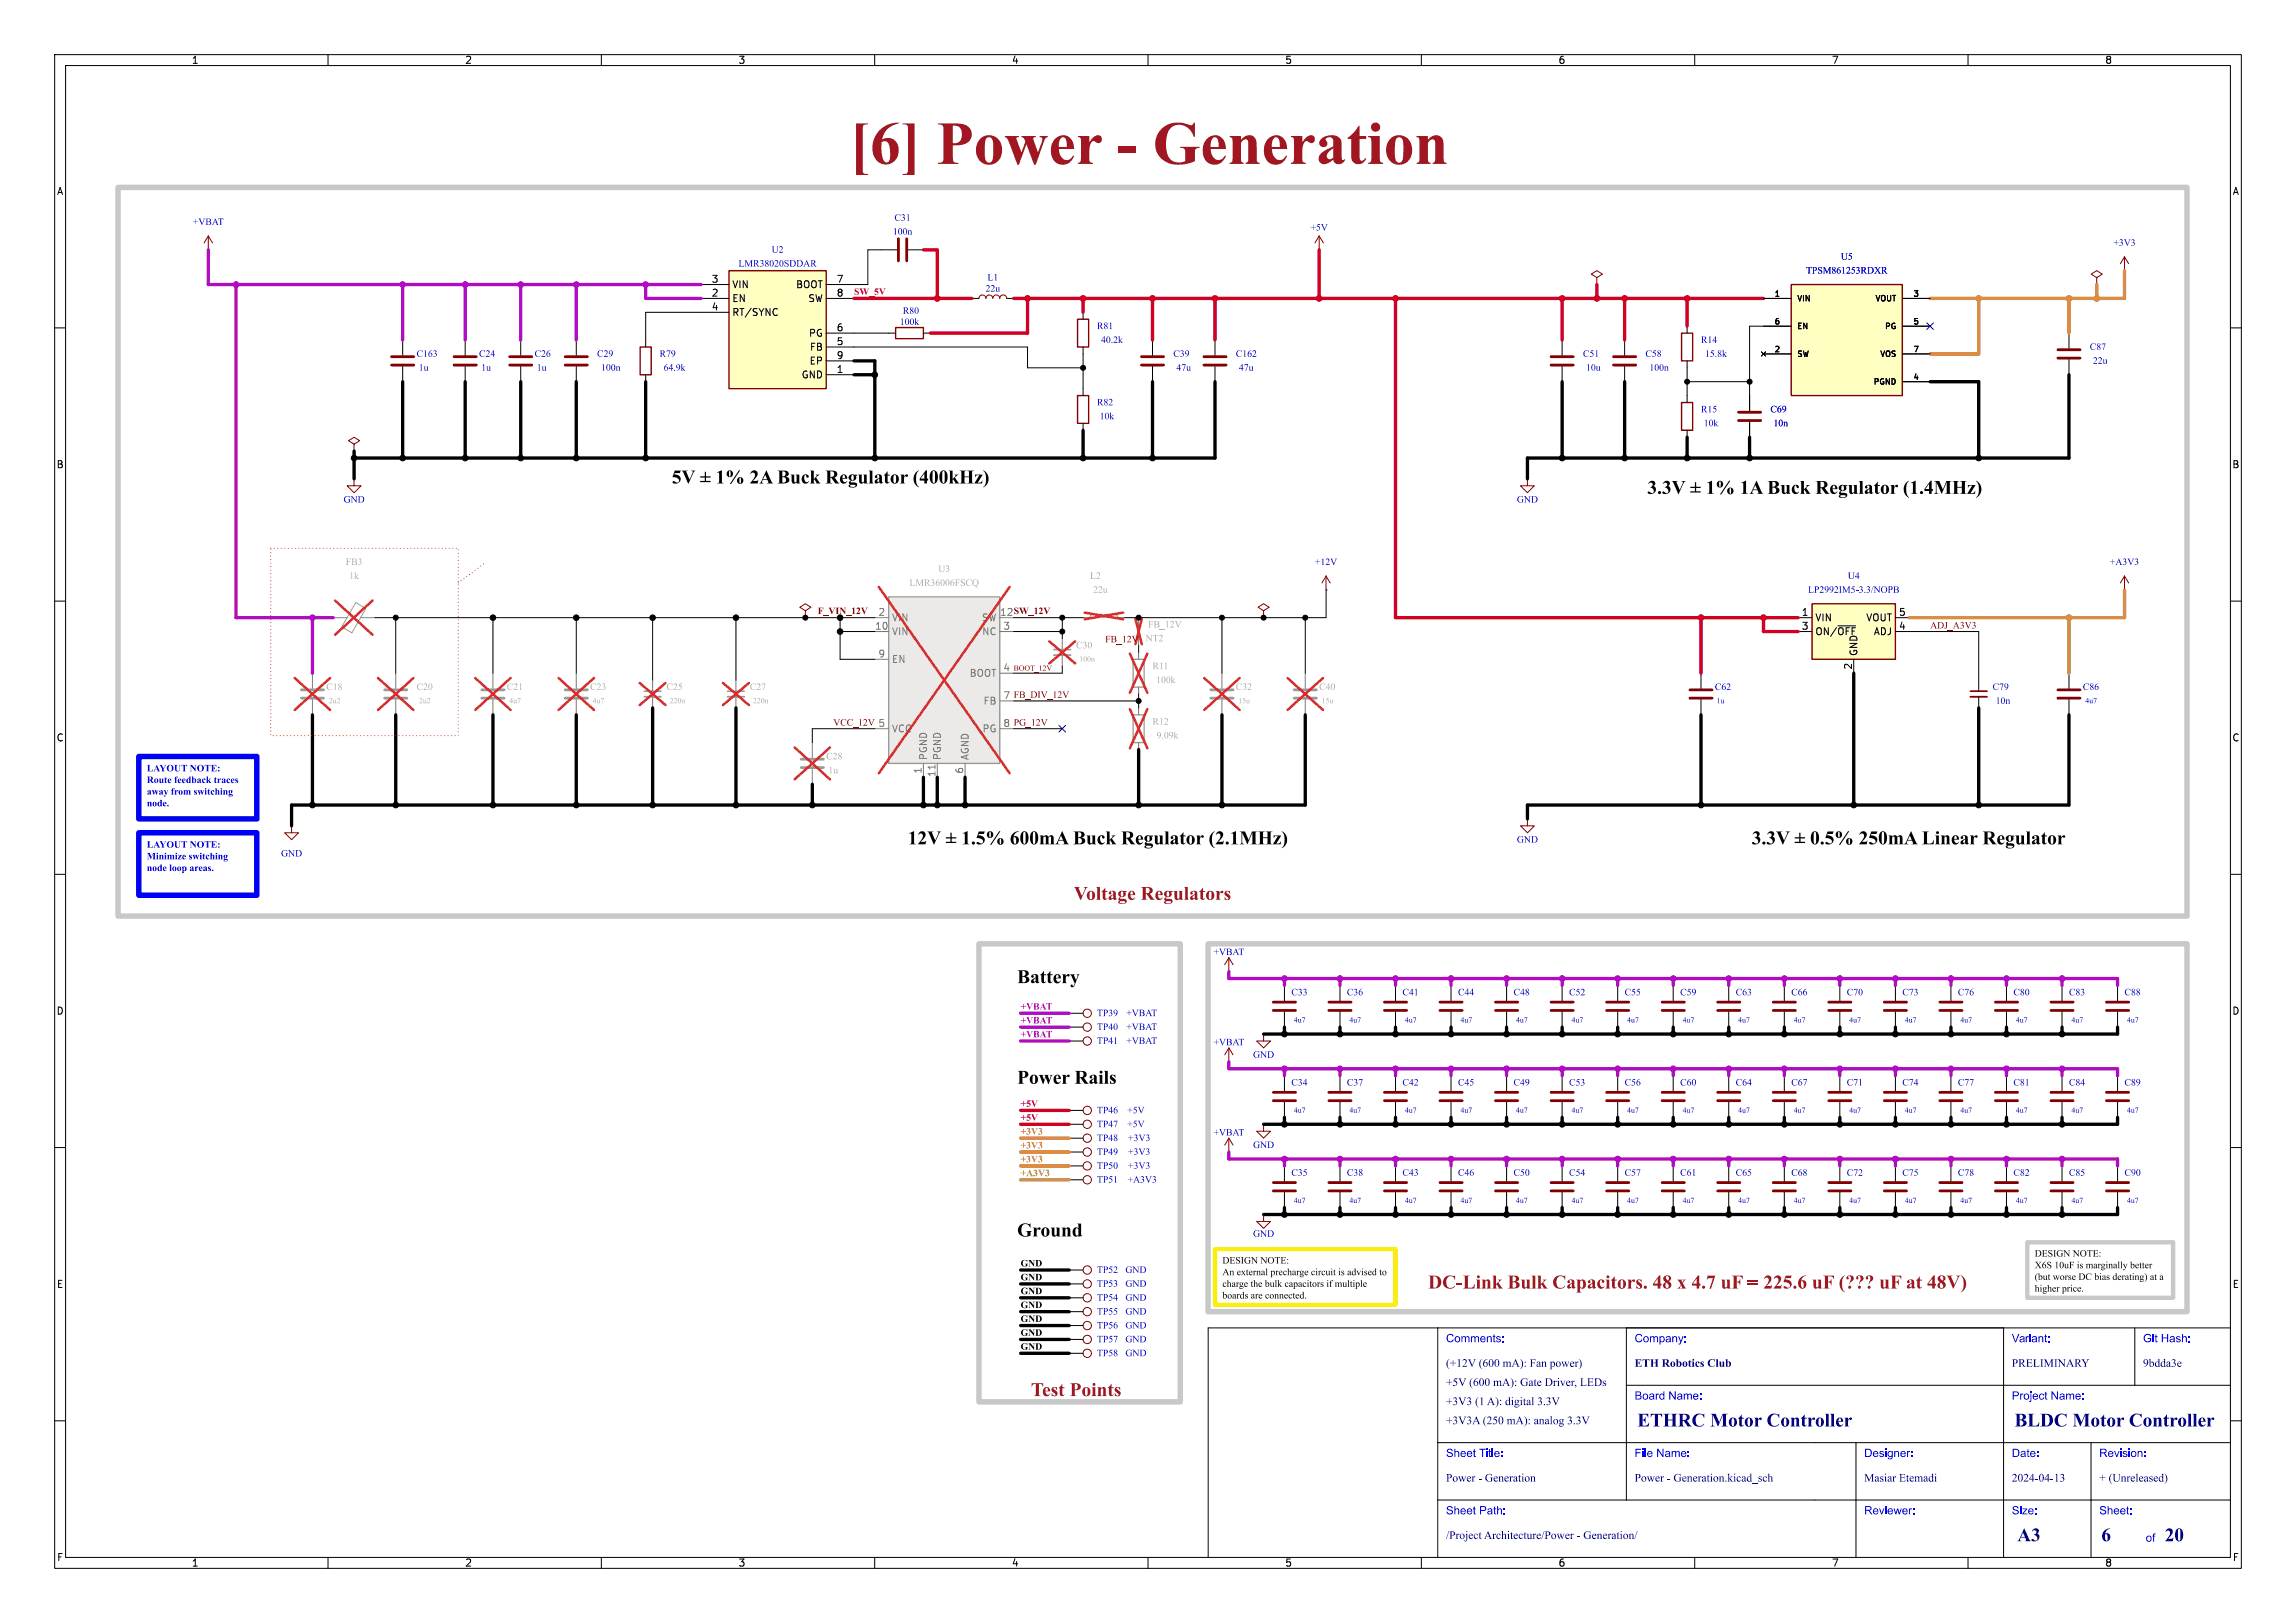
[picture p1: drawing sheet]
<svg xmlns="http://www.w3.org/2000/svg" width="420mm" height="297mm" viewBox="0 0 420 297" stroke-linecap="round" stroke-linejoin="round" font-family="sans-serif">
<defs><g id="words">
<text font-size="11.1" fill="#a21622" x="155.4" y="32.9">[6] Power- Generation</text>
<g font-size="3.5">
<text x="130.9" y="88.9">1% 2ABuckRegulator(400kHz)</text>
<text x="312" y="90.8">1% 1ABuckRegulator(1.4MHz)</text>
<text x="175.8" y="154.9">1.5% 600mABuckRegulator(2.1MHz)</text>
<text x="331.1" y="154.9">0.5% 250mALinearRegulator</text>
<text x="186.1" y="180.3">Battery</text>
<text x="186.1" y="198.8">PowerRails</text>
<text x="186.1" y="226.7">Ground</text>
</g>
<g font-size="3.5" fill="#a21622">
<text x="196.4" y="165.1">VoltageRegulators</text>
<text x="261.2" y="236.2">DC-Link BulkCapacitors.48x 4.7uF= 225.6uF(???uFat 48V)</text>
<text x="188.6" y="255.9">TestPoints</text>
</g>
<g font-size="3.5" fill="#00007f">
<text x="299.5" y="261.9">ETHRC Motor Controller</text>
<text x="368.5" y="261.9">BLDC Motor Controller</text>
<text x="369" y="282.9">A3</text>
<text x="384.4" y="282.9">6</text>
<text x="396" y="282.9">20</text>
</g>
<g font-size="2.1" fill="#00f">
<text x="264.5" y="246.2">Comments:</text>
<text x="299" y="246.2">Company:</text>
<text x="368" y="246.2">Variant:</text>
<text x="392" y="246.2">Git Hash:</text>
<text x="299" y="256.7">Board Name:</text>
<text x="368" y="256.7">Project Name:</text>
<text x="264.5" y="267.2">Sheet Title:</text>
<text x="299" y="267.2">File Name:</text>
<text x="341" y="267.2">Designer:</text>
<text x="368" y="267.2">Date:</text>
<text x="384" y="267.2">Revision:</text>
<text x="264.5" y="277.7">Sheet Path:</text>
<text x="341" y="277.7">Reviewer:</text>
<text x="368" y="277.7">Size:</text>
<text x="384" y="277.7">Sheet:</text>
<text x="392.5" y="282.7">of</text>
</g>
<g font-size="2.1" fill="#00007f">
<text x="264.5" y="250.7">(+12V(600mA): Fanpower)</text>
<text x="299" y="250.7">ETH RoboticsClub</text>
<text x="368" y="250.7">PRELIMINARY</text>
<text x="392" y="250.7">9bdda3e</text>
<text x="264.5" y="254.2">+5V (600mA): GateDriver,LEDs</text>
<text x="264.5" y="257.7">+3V3 (1 A): digital 3.3V</text>
<text x="264.5" y="261.2">+3V3A (250mA): analog3.3V</text>
<text x="264.5" y="271.7">Power- Generation</text>
<text x="299" y="271.7">Power- Generation.kicad_sch</text>
<text x="341" y="271.7">MasiarEtemadi</text>
<text x="368" y="271.7">2024-04-13</text>
<text x="384" y="271.7">+ (Unreleased)</text>
<text x="264.5" y="282.2">/ProjectArchitecture/Power- Generation/</text>
</g>
<g font-size="1.8">
<text x="35" y="11.9">1</text>
<text x="85" y="11.9">2</text>
<text x="135" y="11.9">3</text>
<text x="185" y="11.9">4</text>
<text x="235" y="11.9">5</text>
<text x="285" y="11.9">6</text>
<text x="335" y="11.9">7</text>
<text x="385" y="11.9">8</text>
<text x="10.3" y="35.9">A</text>
<text x="408.3" y="35.9">A</text>
<text x="130.1" y="51.8">3</text>
<text x="133.9" y="52.9">VIN</text>
<text x="145.5" y="52.9">BOOT</text>
<text x="153" y="51.8">7</text>
<text x="130.1" y="54.4">2</text>
<text x="130.1" y="56.9">4</text>
<text x="133.9" y="55.5">EN</text>
<text x="133.9" y="58">RT/SYNC</text>
<text x="147.8" y="55.5">SW</text>
<text x="153" y="54.4">8</text>
<text x="147.9" y="61.8">PG</text>
<text x="148.1" y="64.4">FB</text>
<text x="153" y="60.7">6</text>
<text x="153" y="63.2">5</text>
<text x="153" y="65.8">9</text>
<text x="146.5" y="69.4">GND</text>
<text x="148" y="66.9">EP</text>
<text x="153" y="68.3">1</text>
<text x="10.3" y="85.9">B</text>
<text x="408.2" y="85.9">B</text>
<text x="329.5" y="112.8">1</text>
<text x="332" y="113.9">VIN</text>
<text x="341.3" y="113.9">VOUT</text>
<text x="347.3" y="112.8">5</text>
<text x="329.5" y="115.3">3</text>
<text x="332" y="116.4">ON/~{OFF}</text>
<text x="342.7" y="116.4">ADJ</text>
<text x="347.3" y="115.3">4</text>
<text x="338.8" y="122.6" transform="rotate(-90 338.8 122.6)">2</text>
<text x="340" y="120.1" transform="rotate(-90 340 120.1)">GND</text>
<text x="10.3" y="135.9">C</text>
<text x="408.2" y="135.9">C</text>
<text x="10.3" y="185.9">D</text>
<text x="408.2" y="185.9">D</text>
<text x="186.7" y="232">GND</text>
<text x="223.6" y="231.9">DESIGNNOTE:</text>
<text x="372.2" y="230.7">DESIGNNOTE:</text>
<text x="372.2" y="232.8">X6S10uFis marginallybetter</text>
<text x="10.3" y="235.9">E</text>
<text x="186.7" y="237">GND</text>
<text x="186.7" y="239.6">GND</text>
<text x="186.7" y="234.5">GND</text>
<text x="223.6" y="234.1">An externalprechargecircuit is advisedto</text>
<text x="223.6" y="236.2">chargethebulk capacitorsif multiple</text>
<text x="223.6" y="238.3">boardsareconnected.</text>
<text x="372.2" y="234.9">(butworseDC biasderating)ata</text>
<text x="372.2" y="237.1">higherprice.</text>
<text x="408.3" y="235.9">E</text>
<text x="186.7" y="242.1">GND</text>
<text x="186.7" y="244.7">GND</text>
<text x="186.7" y="247.2">GND</text>
<text x="10.3" y="285.9">F</text>
<text x="35" y="286.9">1</text>
<text x="85" y="286.9">2</text>
<text x="135" y="286.9">3</text>
<text x="185" y="286.9">4</text>
<text x="235" y="286.9">5</text>
<text x="285" y="286.9">6</text>
<text x="335" y="286.9">7</text>
<text x="385" y="286.9">8</text>
<text x="408.3" y="285.9">F</text>
</g>
<g font-size="1.8" fill="#0000c2">
<text x="35.3" y="41.6">+VBAT</text>
<text x="163.6" y="40.9">C31</text>
<text x="141.2" y="46.7">U2</text>
<text x="163.3" y="43.4">100n</text>
<text x="239.7" y="42.6">+5V</text>
<text x="336.7" y="48">U5</text>
<text x="386.6" y="45.4">+3V3</text>
<text x="135.1" y="49.2">LMR38020SDDAR</text>
<text x="180.3" y="53.8">22u</text>
<text x="180.6" y="51.8">L1</text>
<text x="330.4" y="50.5">TPSM861253RDXR</text>
<text x="164.6" y="59.9">100k</text>
<text x="165.1" y="57.9">R80</text>
<text x="76.2" y="65.8">C163</text>
<text x="87.6" y="65.8">C24</text>
<text x="97.8" y="65.8">C26</text>
<text x="109.2" y="65.8">C29</text>
<text x="120.6" y="65.8">R79</text>
<text x="200.7" y="60.7">R81</text>
<text x="201.4" y="63.2">40.2k</text>
<text x="214.6" y="65.8">C39</text>
<text x="226.1" y="65.8">C162</text>
<text x="289.6" y="65.8">C51</text>
<text x="301" y="65.8">C58</text>
<text x="311.1" y="63.2">R14</text>
<text x="311.9" y="65.8">15.8k</text>
<text x="382.3" y="64.5">C87</text>
<text x="76.6" y="68.3">1u</text>
<text x="88" y="68.3">1u</text>
<text x="98.2" y="68.3">1u</text>
<text x="109.9" y="68.3">100n</text>
<text x="121.4" y="68.3">64.9k</text>
<text x="215.2" y="68.3">47u</text>
<text x="226.6" y="68.3">47u</text>
<text x="290.1" y="68.3">10u</text>
<text x="301.7" y="68.3">100n</text>
<text x="382.8" y="67">22u</text>
<text x="200.7" y="74.6">R82</text>
<text x="201.2" y="77.2">10k</text>
<text x="311.1" y="75.9">R15</text>
<text x="323.8" y="75.9">C69</text>
<text x="311.7" y="78.5">10k</text>
<text x="324.4" y="78.5">10n</text>
<text x="62.8" y="92.4">GND</text>
<text x="277.5" y="92.4">GND</text>
<text x="240.5" y="103.9">+12V</text>
<text x="338" y="106.4">U4</text>
<text x="385.9" y="103.9">+A3V3</text>
<text x="330.7" y="108.9">LP2992IM5-3.3/NOPB</text>
<text x="313.7" y="126.7">C62</text>
<text x="364.5" y="126.7">C79</text>
<text x="365.1" y="129.3">10n</text>
<text x="381" y="126.7">C86</text>
<text x="277.5" y="154.7">GND</text>
<text x="51.4" y="157.2">GND</text>
<text x="222" y="175.2">+VBAT</text>
<text x="236.2" y="182.6">C33</text>
<text x="246.4" y="182.6">C36</text>
<text x="256.5" y="182.6">C41</text>
<text x="266.7" y="182.6">C44</text>
<text x="276.9" y="182.6">C48</text>
<text x="287" y="182.6">C52</text>
<text x="297.2" y="182.6">C55</text>
<text x="307.3" y="182.6">C59</text>
<text x="317.5" y="182.6">C63</text>
<text x="327.7" y="182.6">C66</text>
<text x="337.8" y="182.6">C70</text>
<text x="348" y="182.6">C73</text>
<text x="358.1" y="182.6">C76</text>
<text x="368.3" y="182.6">C80</text>
<text x="378.5" y="182.6">C83</text>
<text x="388.6" y="182.6">C88</text>
<text x="200.7" y="191.5">TP41 +VBAT</text>
<text x="200.7" y="188.9">TP40 +VBAT</text>
<text x="200.7" y="186.4">TP39 +VBAT</text>
<text x="222" y="191.7">+VBAT</text>
<text x="229.2" y="194">GND</text>
<text x="236.2" y="199.1">C34</text>
<text x="246.4" y="199.1">C37</text>
<text x="256.5" y="199.1">C42</text>
<text x="266.7" y="199.1">C45</text>
<text x="276.9" y="199.1">C49</text>
<text x="287" y="199.1">C53</text>
<text x="297.2" y="199.1">C56</text>
<text x="307.3" y="199.1">C60</text>
<text x="317.5" y="199.1">C64</text>
<text x="327.7" y="199.1">C67</text>
<text x="337.8" y="199.1">C71</text>
<text x="348" y="199.1">C74</text>
<text x="358.1" y="199.1">C77</text>
<text x="368.3" y="199.1">C81</text>
<text x="378.5" y="199.1">C84</text>
<text x="388.6" y="199.1">C89</text>
<text x="200.7" y="209.3">TP48</text>
<text x="200.7" y="206.7">TP47</text>
<text x="200.7" y="204.2">TP46</text>
<text x="206.2" y="206.7">+5V</text>
<text x="206.2" y="204.2">+5V</text>
<text x="206.4" y="209.3">+3V3</text>
<text x="222" y="208.3">+VBAT</text>
<text x="200.7" y="214.3">TP50</text>
<text x="200.7" y="211.8">TP49</text>
<text x="206.4" y="214.3">+3V3</text>
<text x="206.4" y="211.8">+3V3</text>
<text x="229.2" y="210.5">GND</text>
<text x="236.2" y="215.6">C35</text>
<text x="246.4" y="215.6">C38</text>
<text x="256.5" y="215.6">C43</text>
<text x="266.7" y="215.6">C46</text>
<text x="276.9" y="215.6">C50</text>
<text x="287" y="215.6">C54</text>
<text x="297.2" y="215.6">C57</text>
<text x="307.3" y="215.6">C61</text>
<text x="317.5" y="215.6">C65</text>
<text x="327.7" y="215.6">C68</text>
<text x="337.8" y="215.6">C72</text>
<text x="348" y="215.6">C75</text>
<text x="358.1" y="215.6">C78</text>
<text x="368.3" y="215.6">C82</text>
<text x="378.5" y="215.6">C85</text>
<text x="388.6" y="215.6">C90</text>
<text x="200.7" y="216.9">TP51</text>
<text x="206.3" y="216.9">+A3V3</text>
<text x="229.2" y="226.8">GND</text>
<text x="200.7" y="233.4">TP52 GND</text>
<text x="200.7" y="238.5">TP54 GND</text>
<text x="200.7" y="235.9">TP53 GND</text>
<text x="200.7" y="241">TP55 GND</text>
<text x="200.7" y="243.6">TP56 GND</text>
<text x="200.7" y="246.1">TP57 GND</text>
<text x="200.7" y="248.6">TP58 GND</text>
</g>
<g font-size="1.8" fill="#d40020">
<text x="156.2" y="54.2">SW_5V</text>
<text x="186.7" y="202.8">+5V</text>
<text x="186.7" y="205.3">+5V</text>
</g>
<g font-size="1.8" fill="#abaaa8">
<text x="63.2" y="103.9">FB3</text>
<text x="63.9" y="106.4">1k</text>
<text x="166.4" y="107.7">LMR36006FSCQ</text>
<text x="171.6" y="105.1">U3</text>
<text x="199.4" y="106.4">L2</text>
<text x="200" y="108.9">22u</text>
<text x="196.8" y="119.1">C30</text>
<text x="209.5" y="117.8">NT2</text>
<text x="210" y="115.3">FB_12V</text>
<text x="210.8" y="122.9">R11</text>
<text x="211.5" y="125.4">100k</text>
<text x="59.7" y="126.7">C18</text>
<text x="76.2" y="126.7">C20</text>
<text x="92.7" y="126.7">C21</text>
<text x="107.9" y="126.7">C23</text>
<text x="121.9" y="126.7">C25</text>
<text x="137.2" y="126.7">C27</text>
<text x="226.1" y="126.7">C32</text>
<text x="241.3" y="126.7">C40</text>
<text x="210.8" y="133.1">R12</text>
<text x="211.6" y="135.6">9.09k</text>
<text x="151.1" y="139.4">C28</text>
<text x="151.5" y="142">1u</text>
</g>
<g font-size="1.8" fill="#840000">
<text x="149.6" y="112.6">F_VIN_12V</text>
<text x="182.8" y="112.8">12 SW_12V</text>
<text x="202.2" y="117.8">FB_12V</text>
<text x="353.1" y="115.2">ADJ_A3V3</text>
<text x="183.4" y="128">7 FB_DIV_12V</text>
<text x="152.4" y="133">VCC_12V5</text>
<text x="183.4" y="133.1">8 PG_12V</text>
</g>
<g font-size="1.8" fill="#7a7a77">
<text x="160.6" y="112.8">2</text>
<text x="163.1" y="113.9">VIN</text>
<text x="179.5" y="113.9">SW</text>
<text x="160" y="115.3">10</text>
<text x="163.1" y="116.4">VIN</text>
<text x="179.6" y="116.4">NC</text>
<text x="183.4" y="115.3">3</text>
<text x="160.6" y="120.4">9</text>
<text x="163.1" y="121.5">EN</text>
<text x="177.3" y="124.1">BOOT</text>
<text x="183.4" y="122.9">4</text>
<text x="179.8" y="129.1">FB</text>
<text x="163.1" y="134.2">VCC</text>
<text x="179.6" y="134.2">PG</text>
<text x="168.7" y="141.7" transform="rotate(-90 168.7 141.7)">1</text>
<text x="169.8" y="139.2" transform="rotate(-90 169.8 139.2)">PGND</text>
<text x="171.2" y="142.3" transform="rotate(-90 171.2 142.3)">11</text>
<text x="172.3" y="139.2" transform="rotate(-90 172.3 139.2)">PGND</text>
<text x="176.3" y="141.7" transform="rotate(-90 176.3 141.7)">6</text>
<text x="177.4" y="139.2" transform="rotate(-90 177.4 139.2)">AGND</text>
</g>
<g font-size="1.8" fill="#00f">
<text x="26.9" y="141.9">LAYOUT NOTE:</text>
<text x="26.9" y="144">Routefeedbacktraces</text>
<text x="26.9" y="146.1">awayfromswitching</text>
<text x="26.9" y="148.3">node.</text>
<text x="26.9" y="155.8">LAYOUT NOTE:</text>
<text x="26.9" y="158">Minimizeswitching</text>
<text x="26.9" y="160.1">nodeloopareas.</text>
</g>
<g font-size="1.8" fill="#b10bc6">
<text x="186.7" y="185">+VBAT</text>
<text x="186.7" y="187.5">+VBAT</text>
<text x="186.7" y="190.1">+VBAT</text>
</g>
<g font-size="1.8" fill="#dc8e00">
<text x="186.7" y="207.8">+3V3</text>
<text x="186.7" y="210.4">+3V3</text>
<text x="186.7" y="212.9">+3V3</text>
</g>
<text font-size="1.8" fill="#a29b00" x="186.7" y="215.5">+A3V3</text>
<g font-size="1.4">
<text x="324.5" y="54.4">1</text>
<text x="324.5" y="59.4">6</text>
<text x="328.7" y="55.3">VIN</text>
<text x="342.9" y="55.3">VOUT</text>
<text x="349.9" y="59.4">5</text>
<text x="349.9" y="54.4">3</text>
<text x="324.5" y="64.5">2</text>
<text x="328.7" y="60.4">EN</text>
<text x="328.7" y="65.5">SW</text>
<text x="343.8" y="65.5">VOS</text>
<text x="344.7" y="60.4">PG</text>
<text x="349.9" y="64.5">7</text>
<text x="342.6" y="70.6">PGND</text>
<text x="349.9" y="69.6">4</text>
</g>
<text font-size="1.4" fill="#840000" x="185.4" y="122.9">BOOT_12V</text>
<g font-size="1.4" fill="#abaaa8">
<text x="197.4" y="121.4">100n</text>
<text x="60.1" y="129.1">2u2</text>
<text x="76.6" y="129.1">2u2</text>
<text x="93.2" y="129.1">4u7</text>
<text x="108.4" y="129.1">4u7</text>
<text x="122.5" y="129.1">220n</text>
<text x="137.7" y="129.1">220n</text>
<text x="226.5" y="129.1">15u</text>
<text x="241.7" y="129.1">15u</text>
</g>
<g font-size="1.4" fill="#0000c2">
<text x="314" y="129.1">1u</text>
<text x="381.5" y="129.1">4u7</text>
<text x="236.7" y="187.5">4u7</text>
<text x="246.8" y="187.5">4u7</text>
<text x="257" y="187.5">4u7</text>
<text x="267.1" y="187.5">4u7</text>
<text x="277.3" y="187.5">4u7</text>
<text x="287.5" y="187.5">4u7</text>
<text x="297.6" y="187.5">4u7</text>
<text x="307.8" y="187.5">4u7</text>
<text x="317.9" y="187.5">4u7</text>
<text x="328.1" y="187.5">4u7</text>
<text x="338.3" y="187.5">4u7</text>
<text x="348.4" y="187.5">4u7</text>
<text x="358.6" y="187.5">4u7</text>
<text x="368.8" y="187.5">4u7</text>
<text x="378.9" y="187.5">4u7</text>
<text x="389.1" y="187.5">4u7</text>
<text x="236.7" y="204">4u7</text>
<text x="246.8" y="204">4u7</text>
<text x="257" y="204">4u7</text>
<text x="267.1" y="204">4u7</text>
<text x="277.3" y="204">4u7</text>
<text x="287.5" y="204">4u7</text>
<text x="297.6" y="204">4u7</text>
<text x="307.8" y="204">4u7</text>
<text x="317.9" y="204">4u7</text>
<text x="328.1" y="204">4u7</text>
<text x="338.3" y="204">4u7</text>
<text x="348.4" y="204">4u7</text>
<text x="358.6" y="204">4u7</text>
<text x="368.8" y="204">4u7</text>
<text x="378.9" y="204">4u7</text>
<text x="389.1" y="204">4u7</text>
<text x="236.7" y="220.5">4u7</text>
<text x="246.8" y="220.5">4u7</text>
<text x="257" y="220.5">4u7</text>
<text x="267.1" y="220.5">4u7</text>
<text x="277.3" y="220.5">4u7</text>
<text x="287.5" y="220.5">4u7</text>
<text x="297.6" y="220.5">4u7</text>
<text x="307.8" y="220.5">4u7</text>
<text x="317.9" y="220.5">4u7</text>
<text x="328.1" y="220.5">4u7</text>
<text x="338.3" y="220.5">4u7</text>
<text x="348.4" y="220.5">4u7</text>
<text x="358.6" y="220.5">4u7</text>
<text x="368.8" y="220.5">4u7</text>
<text x="378.9" y="220.5">4u7</text>
<text x="389.1" y="220.5">4u7</text>
</g>
</g></defs>
<g fill="none" stroke="#000" stroke-width=".18">
<path d="M10 10h400v277h-400zM12 12h396v273h-396zM60 10v2M110 10v2M160 10v2M210 10v2M260 10v2M310 10v2M360 10v2M292.1 52.1h.1M10 60h2M285.7 62.2v2.8"/>
<path d="M285.7 67.1v2.8M408 60h2M279.4 87.6h.1M10 110h2M147.3 113h.1M408 110h2M10 160h2M53.3 151.1h.1M408 160h2M10 210h2M408 210h2M263 243v42"/>
<path d="M297.5 253.5h110.5M297.5 243v31.5M366.5 243v42M390.5 243v10.5M408 243h-187v42M10 260h2M263 274.5h145M263 264h145M339.5 264v21M382.5 264v21M408 260h2M60 285v2"/>
<path d="M110 285v2M160 285v2M210 285v2M260 285v2M310 285v2M360 285v2"/>
</g>
<path d="M292.1 50.8l1-.6-1-.7-1 .7 1 .6v1.3M279.4 87.6v1.3h1.3l-1.3 1.3-1.3-1.3h1.3M147.3 111.8l1-.7-1-.6-1 .6 1 .7v1.2M53.3 151.1v1.3h1.3l-1.3 1.3-1.2-1.3h1.2" fill="none" stroke="#840000" stroke-width=".18"/>
<path d="M283.7 65.3h4.1M283.7 66.8h4.1" fill="none" stroke="#840000" stroke-width=".51"/>
<path d="M327.7 52.1h20.3v20.3h-20.3z" fill="#ffffc2"/>
<path d="M327.7 52.1h20.3v20.3h-20.3z" fill="none" stroke="#840000" stroke-width=".25"/>
<g fill="none" stroke="#000" stroke-width=".18">
<path d="M161.3 45.7h2.8M166.1 45.7h2.8M241.3 45.7h.1M322.6 54.6h5.1M322.6 59.7h5.1M348 54.6h5.1M348 59.7h5.1M388.6 49.5h.1M322.2 64.4l.8 .8M322.6 64.8h5.1M323 64.4l-.8 .8M348 64.8h5.1"/>
<path d="M348 69.9h5.1M378.5 61v2.8M378.5 65.8v2.8M387.3 180.3v2.8M387.3 185.2v2.8"/>
</g>
<path d="M38.1 43.2l-.8 1.3M38.1 43.2l.8 1.3M38.1 43.2v2.5M241.3 43.2l-.8 1.3M241.3 43.2l.8 1.3M241.3 43.2v2.5M388.6 47l-.7 1.3M388.6 47l.8 1.3M388.6 47v2.5M388.6 105.4v2.6M388.6 105.4l-.7 1.3M388.6 105.4l.8 1.3" fill="none" stroke="#840000" stroke-width=".18"/>
<path d="M146.6 138.9h4M146.6 140.5h4" fill="none" stroke="#9c9b98" stroke-width=".51"/>
<path d="M148.6 135.9v2.8M148.6 140.7v2.8" fill="none" stroke="#7a7a77" stroke-width=".18"/>
<path d="M145.4 136.8l6.4 5.8M151.8 136.8l-6.4 5.8" fill="none" stroke="#e12e31" stroke-width=".46"/>
<path d="M164.3 43.7v4.1M165.9 43.7v4.1M376.4 64h4.1M376.4 65.5h4.1M385.3 183.4h4.1M385.3 184.9h4.1" fill="none" stroke="#840000" stroke-width=".51"/>
<path d="M133.3 49.5h17.8v21.6h-17.8z" fill="#ffffc2"/>
<path d="M133.3 49.5h17.8v21.6h-17.8zM307.6 73.7h2v5h-2zM307.6 61h2v5h-2z" fill="none" stroke="#840000" stroke-width=".25"/>
<g fill="none" stroke="#000" stroke-width=".18">
<path d="M128.3 52.1h5M128.3 54.6h5M128.3 57.2h5M142.1 56.5l.1 .1M142.2 57.6l-.1 .1M151.1 52.1h5.1M151.1 54.6h5.1M308.6 59.7v1.3M151.1 61h5.1M151.1 63.5h5.1M151.1 66h5.1M151.1 68.6h5.1"/>
<path d="M297.2 62.2v2.8M297.2 67.1v2.8M308.6 66v1.3M308.6 72.4v1.3M308.6 78.7v1.3M320 72.4v2.8M320 77.2v2.8M195.6 190.5h2.5M195.6 188h2.5M195.6 185.4h2.5M231.1 189.2h.1M234.9 180.3v2.8"/>
<path d="M234.9 185.2v2.8M245.1 180.3v2.8M245.1 185.2v2.8M245.1 196.9v2.7M255.3 180.3v2.8M255.3 185.2v2.8M255.3 196.9v2.7M265.4 180.3v2.8M265.4 185.2v2.8M387.3 196.9v2.7M195.6 208.3h2.5M195.6 213.4h2.5"/>
<path d="M195.6 210.8h2.5M195.6 205.7h2.5M195.6 203.2h2.5M195.6 215.9h2.5M245.1 201.7v2.8M245.1 213.4v2.8M245.1 218.2v2.8M255.3 201.7v2.8M255.3 213.4v2.8M255.3 218.2v2.8M265.4 213.4v2.8M265.4 218.2v2.8"/>
<path d="M387.3 201.7v2.8M195.6 237.5h2.5M195.6 234.9h2.5M195.6 232.4h2.5M231.1 222.2h.1M195.6 240h2.5M195.6 245.1h2.5M195.6 242.6h2.5M195.6 247.6h2.5"/>
</g>
<g fill="none" stroke="#840000" stroke-width=".51">
<path d="M295.1 65.3h4.1M295.1 66.8h4.1M318 75.4h4.1M318 77h4.1M232.9 183.4h4.1M232.9 184.9h4.1M243.1 183.4h4M243.1 184.9h4M243.1 199.9h4M253.2 183.4h4.1M253.2 184.9h4.1M253.2 199.9h4.1"/>
<path d="M263.4 183.4h4.1M263.4 184.9h4.1M385.3 199.9h4.1M243.1 201.4h4M243.1 216.4h4M243.1 217.9h4M253.2 201.4h4.1M253.2 216.4h4.1M253.2 217.9h4.1M263.4 216.4h4.1M263.4 217.9h4.1M385.3 201.4h4.1"/>
</g>
<g fill="none" stroke="#840000" stroke-width=".18">
<path d="M224.8 175.3v2.5M224.8 175.3l-.8 1.2M224.8 175.3l.8 1.2M224.8 191.8l-.8 1.2M224.8 191.8l.8 1.2M224.8 191.8v2.5M231.1 189.2v1.3h1.3l-1.3 1.3-1.2-1.3h1.2M231.1 222.2v1.3h1.3l-1.3 1.3-1.2-1.3h1.2"/>
<circle cx="198.9" cy="190.5" r=".76"/>
<circle cx="198.9" cy="185.4" r=".76"/>
<circle cx="198.9" cy="188" r=".76"/>
<circle cx="198.9" cy="203.2" r=".76"/>
<circle cx="198.9" cy="205.7" r=".76"/>
<circle cx="198.9" cy="210.8" r=".76"/>
<circle cx="198.9" cy="208.3" r=".76"/>
<circle cx="198.9" cy="215.9" r=".76"/>
<circle cx="198.9" cy="213.4" r=".76"/>
<circle cx="198.9" cy="234.9" r=".76"/>
<circle cx="198.9" cy="232.4" r=".76"/>
<circle cx="198.9" cy="237.5" r=".76"/>
<circle cx="198.9" cy="240" r=".76"/>
<circle cx="198.9" cy="242.6" r=".76"/>
<circle cx="198.9" cy="247.6" r=".76"/>
<circle cx="198.9" cy="245.1" r=".76"/>
</g>
<path d="M103.4 126.2h4M103.4 127.8h4" fill="none" stroke="#9c9b98" stroke-width=".51"/>
<path d="M198.1 113h1.3M204.5 113h1.2M105.4 123.2v2.8M105.4 128v2.8M119.4 124.5v2M119.4 127.5v2M134.6 124.5v2M134.6 127.5v2" fill="none" stroke="#7a7a77" stroke-width=".18"/>
<path d="M198.4 112.1l7.1 1.2M205.5 112.1l-7.1 1.2M102.2 124.1l6.4 5.8M108.6 124.1l-6.4 5.8M117 125l4.7 4M121.7 125l-4.7 4M132.3 125l4.7 4M137 125l-4.7 4" fill="none" stroke="#e12e31" stroke-width=".46"/>
<path d="M117.9 126.5h3M133.1 126.5h3" fill="none" stroke="#9c9b98" stroke-width=".3"/>
<path d="M117.9 127.5h3M133.1 127.5h3" fill="none" stroke="#9c9b98" stroke-width=".33"/>
<path d="M199.4 113a.64 .64 0 0 1 .6-.6 .64 .64 0 0 1 .7 .6 .64 .64 0 0 1 .6-.6 .64 .64 0 0 1 .6 .6 .64 .64 0 0 1 .7-.6 .64 .64 0 0 1 .6 .6 .64 .64 0 0 1 .6-.6 .64 .64 0 0 1 .7 .6" fill="none" stroke="#9c9b98" stroke-width=".18"/>
<path d="M162.6 109.2h20.3v30.5h-20.3z" fill="#ebeae8"/>
<path d="M162.6 109.2h20.3v30.5h-20.3zM208.3 114.3v2.5M207.3 130.8h2v5.1h-2zM207.3 120.7h2v5h-2z" fill="none" stroke="#9c9b98" stroke-width=".25"/>
<g fill="none" stroke="#7a7a77" stroke-width=".18">
<path d="M61 113h2.5M66 113h2.6M160 113h2.6M160 115.6h2.6M182.9 115.6h2.5M194.3 116.8v2.1M194.3 119.9v2M208.3 113v5.1M208.3 119.4v1.3M57.1 123.2v2.8M57.1 128v2.8M160 120.7h2.6"/>
<path d="M160 133.4h2.6M168.9 139.7v2.5M171.4 139.7v2.5M176.5 139.7v2.5M182.9 133.4h2.5M182.9 123.2h2.5M182.9 128.3h2.5M208.3 125.7v1.3M208.3 129.5v1.3M208.3 135.9v1.3M238.8 123.2v2.8M238.8 128v2.8"/>
<path d="M171 140v.7"/>
</g>
<g fill="none" stroke="#e12e31" stroke-width=".46">
<path d="M61.3 109.9l6.8 6.3M68.1 109.9l-6.8 6.3M160.8 107.4l23.9 34.1M184.7 107.4l-23.9 34.1M191.9 117.4l4.8 4M196.7 117.4l-4.8 4M206.7 119.6l3.2 7.2M207.7 113.3l1.2 4.6M208.9 113.3l-1.2 4.6M209.9 119.6l-3.2 7.2M53.9 124.1l6.5 5.8M60.4 124.1l-6.5 5.8"/>
<path d="M206.7 129.8l3.2 7.1M209.9 129.8l-3.2 7.1M235.5 124.1l6.5 5.8M242 124.1l-6.5 5.8"/>
</g>
<path d="M383.5 50.8l1.1-.6-1.1-.7-1 .7 1 .6v1.3M64.8 87.6v1.3h1.2l-1.2 1.3-1.3-1.3h1.3M64.8 81.3l1-.7-1-.6-1 .6 1 .7v1.3M231.1 111.8l1.1-.7-1.1-.6-1 .6 1 .7v1.2M242.6 105.4l-.8 1.3M242.6 105.4l.7 1.3M242.6 105.4v2.6M224.8 208.3l-.8 1.3M224.8 208.3l.8 1.3M224.8 208.3v2.5M231.1 205.7v1.3h1.3l-1.3 1.3-1.2-1.3h1.2" fill="none" stroke="#840000" stroke-width=".18"/>
<g fill="none" stroke="#000" stroke-width=".18">
<path d="M198.1 57.2v1.2M383.5 52.1h.1M73.7 62.2v2.8M73.7 67.1v2.8M85.1 62.2v2.8M85.1 67.1v2.8M95.2 62.2v2.8M95.2 67.1v2.8M105.4 62.2v2.8M105.4 67.1v2.8M118.1 62.2v1.3M118.1 68.6v1.3"/>
<path d="M198.1 63.5v1.3M198.1 71.1v1.3M198.1 77.5v1.2M210.8 62.2v2.8M210.8 67.1v2.8M222.2 62.2v2.8M222.2 67.1v2.8M64.8 87.6h.1M64.8 82.6h.1M231.1 113h.1M242.6 108h.1M311.1 123.2v2.8"/>
<path d="M311.1 128v2.8M361.9 124.5v2M361.9 127.5v2M378.5 123.2v2.8M378.5 128v2.8M234.9 196.9v2.7M265.4 196.9v2.7M285.7 180.3v2.8M285.7 185.2v2.8M295.9 180.3v2.8M295.9 185.2v2.8M306.1 180.3v2.8"/>
<path d="M306.1 185.2v2.8M316.2 180.3v2.8M316.2 185.2v2.8M316.2 196.9v2.7M326.4 180.3v2.8M326.4 185.2v2.8M326.4 196.9v2.7M336.5 180.3v2.8M336.5 185.2v2.8M336.5 196.9v2.7M346.7 180.3v2.8M346.7 185.2v2.8"/>
<path d="M346.7 196.9v2.7M356.9 180.3v2.8M356.9 185.2v2.8M356.9 196.9v2.7M367 180.3v2.8M367 185.2v2.8M367 196.9v2.7M377.2 180.3v2.8M377.2 185.2v2.8M377.2 196.9v2.7M231.1 205.7h.1M234.9 201.7v2.8"/>
<path d="M234.9 213.4v2.8M234.9 218.2v2.8M265.4 201.7v2.8M316.2 201.7v2.8M316.2 213.4v2.8M316.2 218.2v2.8M326.4 201.7v2.8M326.4 213.4v2.8M326.4 218.2v2.8M336.5 201.7v2.8M336.5 213.4v2.8M336.5 218.2v2.8"/>
<path d="M346.7 201.7v2.8M346.7 213.4v2.8M346.7 218.2v2.8M356.9 201.7v2.8M356.9 213.4v2.8M356.9 218.2v2.8M367 201.7v2.8M367 213.4v2.8M367 218.2v2.8M377.2 201.7v2.8M377.2 213.4v2.8M377.2 218.2v2.8"/>
<path d="M387.3 213.4v2.8M387.3 218.2v2.8"/>
</g>
<path d="M55.1 126.2h4.1M55.1 127.8h4.1M236.7 126.2h4.1M236.7 127.8h4.1" fill="none" stroke="#9c9b98" stroke-width=".51"/>
<g fill="none" stroke="#840000" stroke-width=".51">
<path d="M71.6 65.3h4.1M71.6 66.8h4.1M83.1 65.3h4M83.1 66.8h4M93.2 65.3h4.1M93.2 66.8h4.1M103.4 65.3h4M103.4 66.8h4M208.8 65.3h4.1M208.8 66.8h4.1M220.2 65.3h4.1M220.2 66.8h4.1"/>
<path d="M309.1 126.2h4.1M309.1 127.8h4.1M376.4 126.2h4.1M376.4 127.8h4.1M232.9 199.9h4.1M263.4 199.9h4.1M283.7 183.4h4.1M283.7 184.9h4.1M293.9 183.4h4M293.9 184.9h4M304 183.4h4.1M304 184.9h4.1"/>
<path d="M314.2 199.9h4.1M314.2 183.4h4.1M314.2 184.9h4.1M324.4 199.9h4M324.4 183.4h4M324.4 184.9h4M334.5 199.9h4.1M334.5 183.4h4.1M334.5 184.9h4.1M344.7 199.9h4M344.7 183.4h4M344.7 184.9h4"/>
<path d="M354.8 199.9h4.1M354.8 183.4h4.1M354.8 184.9h4.1M365 199.9h4.1M365 183.4h4.1M365 184.9h4.1M375.2 199.9h4M375.2 183.4h4M375.2 184.9h4M232.9 201.4h4.1M232.9 216.4h4.1M232.9 217.9h4.1"/>
<path d="M263.4 201.4h4.1M314.2 201.4h4.1M314.2 216.4h4.1M314.2 217.9h4.1M324.4 201.4h4M324.4 216.4h4M324.4 217.9h4M334.5 201.4h4.1M334.5 216.4h4.1M334.5 217.9h4.1M344.7 201.4h4M344.7 216.4h4"/>
<path d="M344.7 217.9h4M354.8 201.4h4.1M354.8 216.4h4.1M354.8 217.9h4.1M365 201.4h4.1M365 216.4h4.1M365 217.9h4.1M375.2 201.4h4M375.2 216.4h4M375.2 217.9h4M385.3 216.4h4.1M385.3 217.9h4.1"/>
</g>
<path d="M192.8 118.9h3" fill="none" stroke="#9c9b98" stroke-width=".3"/>
<path d="M192.8 119.9h3" fill="none" stroke="#9c9b98" stroke-width=".33"/>
<path d="M63.5 113h.1M65.1 110.3l1.8 1.1-2.5 4.4-1.9-1.1zM66 113h.1" fill="none" stroke="#9c9b98" stroke-width=".18"/>
<path d="M197.1 58.4h2v5.1h-2zM117.1 63.5h2v5.1h-2zM197.1 72.4h2v5.1h-2z" fill="none" stroke="#840000" stroke-width=".25"/>
<path d="M360.4 126.5h3.1" fill="none" stroke="#840000" stroke-width=".3"/>
<path d="M360.4 127.5h3.1" fill="none" stroke="#840000" stroke-width=".33"/>
<path d="M331.5 110.5h15.2v10.2h-15.2z" fill="#ffffc2"/>
<path d="M163.8 59.9h5.1v2.1h-5.1zM331.5 110.5h15.2v10.2h-15.2z" fill="none" stroke="#840000" stroke-width=".25"/>
<g fill="none" stroke="#000" stroke-width=".18">
<path d="M128.3 57.2h-10.2v5M161.3 45.7h-2.6v6.4h-2.5M177.8 54.6h1.3M184.1 54.6h1.3M322.6 59.7h-2.6v12.7M156.2 61h7.6M156.2 63.5h31.8v3.8h10.1M168.9 61h1.3M198.1 64.8v6.3M308.6 67.3v5.1M308.6 69.9h11.4M68.6 113h91.4"/>
<path d="M72.4 113v10.2M90.2 113v10.2M105.4 113v10.2M119.4 113v11.5M134.6 113v11.5M153.7 115.6h6.3M153.7 113v7.7h6.3M185.4 113h12.7M185.4 115.6h8.9M194.3 113v3.8M208.3 118.1v1.3M223.5 113v10.2"/>
<path d="M238.8 113v10.2M242.6 108v5h-36.9M328.9 113h2.6M328.9 115.6h2.6M336.2 114.5h3.3M346.7 113h2.5M346.7 115.6h15.2v8.9M160 133.4h-11.4v2.5M185.4 133.4h8.9M185.4 128.3h22.9M194.3 121.9v1.3h-8.9M208.3 127v2.5"/>
<path d="M339.1 120.7v2.5M279.4 149.9h.1M275.6 180.3v2.8M275.6 185.2v2.8M275.6 196.9v2.7M285.7 196.9v2.7M295.9 196.9v2.7M306.1 196.9v2.7M275.6 201.7v2.8M275.6 213.4v2.8M275.6 218.2v2.8M285.7 201.7v2.8"/>
<path d="M285.7 213.4v2.8M285.7 218.2v2.8M295.9 201.7v2.8M295.9 213.4v2.8M295.9 218.2v2.8M306.1 201.7v2.8M306.1 213.4v2.8M306.1 218.2v2.8"/>
</g>
<path d="M70.4 126.2h4M70.4 127.8h4M88.1 126.2h4.1M88.1 127.8h4.1M221.5 126.2h4.1M221.5 127.8h4.1" fill="none" stroke="#9c9b98" stroke-width=".51"/>
<path d="M72.4 123.2v2.8M72.4 128v2.8M90.2 123.2v2.8M90.2 128v2.8M223.5 123.2v2.8M223.5 128v2.8" fill="none" stroke="#7a7a77" stroke-width=".18"/>
<path d="M69.2 124.1l6.4 5.8M75.6 124.1l-6.4 5.8M86.9 124.1l6.5 5.8M93.4 124.1l-6.5 5.8M220.3 124.1l6.5 5.8M226.8 124.1l-6.5 5.8" fill="none" stroke="#e12e31" stroke-width=".46"/>
<path d="M179.1 54.6a.64 .64 0 0 1 .6-.6 .64 .64 0 0 1 .6 .6 .64 .64 0 0 1 .7-.6 .64 .64 0 0 1 .6 .6 .64 .64 0 0 1 .6-.6 .64 .64 0 0 1 .7 .6 .64 .64 0 0 1 .6-.6 .64 .64 0 0 1 .6 .6M279.4 149.9v1.2h1.3l-1.3 1.3-1.3-1.3h1.3" fill="none" stroke="#840000" stroke-width=".18"/>
<g fill="none" stroke="#840000" stroke-width=".51">
<path d="M273.6 183.4h4M273.6 184.9h4M273.6 199.9h4M283.7 199.9h4.1M293.9 199.9h4M304 199.9h4.1M273.6 216.4h4M273.6 217.9h4M273.6 201.4h4M283.7 216.4h4.1M283.7 217.9h4.1M283.7 201.4h4.1"/>
<path d="M293.9 216.4h4M293.9 217.9h4M293.9 201.4h4M304 216.4h4.1M304 217.9h4.1M304 201.4h4.1"/>
</g>
<path d="M83.8 106.7l5.1-3.8" fill="none" stroke="#f00" stroke-width=".18" stroke-dasharray="0 .6"/>
<path d="M378.5 113v10.2M388.6 108v5h-39.4M186.7 215.9h8.9" fill="none" stroke="#a29b00" stroke-width=".61"/>
<g fill="none" stroke="#000" stroke-width=".61">
<path d="M73.7 69.9v13.9M85.1 69.9v13.9M95.2 69.9v13.9M105.4 69.9v13.9M118.1 69.9v13.9M156.2 68.6h3.8M156.2 66h3.8v17.8M198.1 78.7v5.1M210.8 69.9v13.9M222.2 69.9v13.9h-157.4M285.7 69.9v13.9M297.2 69.9v13.9"/>
<path d="M353.1 69.9h8.8v13.9M378.5 68.6v15.2h-99.1v3.8M64.8 82.6v5M308.6 80v3.8M320 80v3.8M57.1 130.8v16.5M72.4 130.8v16.5M90.2 130.8v16.5M105.4 130.8v16.5M119.4 129.5v17.8M134.6 129.5v17.8M208.3 137.2v10.1"/>
<path d="M223.5 130.8v16.5M238.8 130.8v16.5h-185.5v3.8M311.1 130.8v16.5M339.1 123.2v24.1M361.9 129.5v17.8M378.5 130.8v16.5h-99.1v2.6M148.6 143.5v3.8M168.9 142.2v5.1M171.4 142.2v5.1M176.5 142.2v5.1M234.9 188v1.2M245.1 188v1.2"/>
<path d="M255.3 188v1.2M265.4 188v1.2M275.6 188v1.2M285.7 188v1.2M295.9 188v1.2M306.1 188v1.2M316.2 188v1.2M326.4 188v1.2M336.5 188v1.2M346.7 188v1.2M356.9 188v1.2M367 188v1.2"/>
<path d="M377.2 188v1.2M387.3 188v1.2h-156.2M234.9 204.5v1.2M245.1 204.5v1.2M255.3 204.5v1.2M265.4 204.5v1.2M275.6 204.5v1.2M285.7 204.5v1.2M295.9 204.5v1.2M306.1 204.5v1.2M316.2 204.5v1.2M326.4 204.5v1.2"/>
<path d="M336.5 204.5v1.2M346.7 204.5v1.2M356.9 204.5v1.2M367 204.5v1.2M377.2 204.5v1.2M387.3 204.5v1.2h-156.2M186.7 234.9h8.9M186.7 237.5h8.9M186.7 232.4h8.9M234.9 221v1.2M245.1 221v1.2M255.3 221v1.2"/>
<path d="M265.4 221v1.2M275.6 221v1.2M285.7 221v1.2M295.9 221v1.2M306.1 221v1.2M316.2 221v1.2M326.4 221v1.2M336.5 221v1.2M346.7 221v1.2M356.9 221v1.2M367 221v1.2M377.2 221v1.2"/>
<path d="M387.3 221v1.2h-156.2M186.7 242.6h8.9M186.7 245.1h8.9M186.7 240h8.9M186.7 247.6h8.9"/>
</g>
<g fill="none" stroke="#d40020" stroke-width=".61">
<path d="M156.2 54.6h21.6M168.9 45.7h2.5v8.9M185.4 54.6h137.2M188 54.6v6.4h-17.8M198.1 54.6v2.6M210.8 54.6v7.6M222.2 54.6v7.6M241.3 45.7v8.9M255.3 54.6v58.4h73.6M285.7 54.6v7.6M292.1 52.1v2.5M297.2 54.6v7.6"/>
<path d="M308.6 54.6v5.1M311.1 113v10.2M322.6 113v2.6h6.3M186.7 205.7h8.9M186.7 203.2h8.9"/>
</g>
<path d="M361.9 54.6v10.2h-8.8M378.5 54.6v6.4M383.5 52.1v2.5M388.6 49.5v5.1h-35.5M186.7 213.4h8.9M186.7 210.8h8.9M186.7 208.3h8.9" fill="none" stroke="#dc8e00" stroke-width=".61"/>
<g fill="none" stroke="#b10bc6" stroke-width=".61">
<path d="M38.1 45.7v6.4h90.2M43.2 52.1v60.9h17.8M73.7 52.1v10.1M85.1 52.1v10.1M95.2 52.1v10.1M105.4 52.1v10.1M118.1 52.1v2.5h10.2M57.1 113v10.2M224.8 177.8v1.3h162.5v1.2M234.9 179.1v1.2M245.1 179.1v1.2M255.3 179.1v1.2"/>
<path d="M265.4 179.1v1.2M275.6 179.1v1.2M285.7 179.1v1.2M295.9 179.1v1.2M306.1 179.1v1.2M316.2 179.1v1.2M326.4 179.1v1.2M336.5 179.1v1.2M346.7 179.1v1.2M356.9 179.1v1.2M367 179.1v1.2M377.2 179.1v1.2"/>
<path d="M186.7 185.4h8.9M186.7 188h8.9M186.7 190.5h8.9M224.8 194.3v1.3h162.5v1.3M234.9 195.6v1.3M245.1 195.6v1.3M255.3 195.6v1.3M265.4 195.6v1.3M275.6 195.6v1.3M285.7 195.6v1.3M295.9 195.6v1.3M306.1 195.6v1.3"/>
<path d="M316.2 195.6v1.3M326.4 195.6v1.3M336.5 195.6v1.3M346.7 195.6v1.3M356.9 195.6v1.3M367 195.6v1.3M377.2 195.6v1.3M224.8 210.8v1.3h162.5v1.3M234.9 212.1v1.3M245.1 212.1v1.3M255.3 212.1v1.3M265.4 212.1v1.3"/>
<path d="M275.6 212.1v1.3M285.7 212.1v1.3M295.9 212.1v1.3M306.1 212.1v1.3M316.2 212.1v1.3M326.4 212.1v1.3M336.5 212.1v1.3M346.7 212.1v1.3M356.9 212.1v1.3M367 212.1v1.3M377.2 212.1v1.3"/>
</g>
<path d="M352.5 59.1l1.2 1.2M353.7 59.1l-1.2 1.2M193.7 132.7l1.2 1.3M194.9 132.7l-1.2 1.3" fill="none" stroke="#000084" stroke-width=".18"/>
<g fill="#000">
<path d="M301.7 88.2a.56 .56 0 0 1 .9-.2 .56 .56 0 0 1-.1 .9 .82 .82 0 0 1 .1 1.3 .82 .82 0 0 1-1.2-.1l.2-.2a.55 .55 0 0 0 .8 .3 .73 .73 0 0 0-.5-1.1 .41 .41 0 0 0 .4-.3 .41 .41 0 0 0-.2-.5 .41 .41 0 0 0-.6 .3zM304.4 88.2a.56 .56 0 0 1 .8-.2 .56 .56 0 0 1 0 .9 .82 .82 0 0 1 .1 1.3 .82 .82 0 0 1-1.2-.1l.2-.2a.55 .55 0 0 0 .8 .3 .73 .73 0 0 0-.6-1.1 .41 .41 0 0 0 .5-.3 .41 .41 0 0 0-.3-.5 .41 .41 0 0 0-.5 .3zM305.8 88h1.1l-.2 .1v.2l.6 1.4 .5-1.4-.3-.3h.8l-.3 .3-.9 2.1-1-2.2zM309.2 89.1h.8v-.9h.3v.9h.8v.2h-.8v.6h.8v.2h-1.9v-.2h.8v-.6h-.8zM320.8 152.4a.56 .56 0 0 1 .8-.2 .56 .56 0 0 1 0 .9 .82 .82 0 0 1 .1 1.2 .82 .82 0 0 1-1.2 0l.2-.2a.55 .55 0 0 0 .8 .2 .73 .73 0 0 0-.5-1 .41 .41 0 0 0 .4-.3 .41 .41 0 0 0-.3-.5 .41 .41 0 0 0-.5 .2zM323.4 152.4a.56 .56 0 0 1 .9-.2 .56 .56 0 0 1-.1 .9 .82 .82 0 0 1 .2 1.2 .82 .82 0 0 1-1.2 0l.2-.2a.55 .55 0 0 0 .8 .2 .73 .73 0 0 0-.6-1 .41 .41 0 0 0 .5-.3 .41 .41 0 0 0-.3-.5 .41 .41 0 0 0-.5 .2zM324.9 152.2h1.1l-.2 .1v.1l.5 1.4 .6-1.4-.3-.2h.8l-.3 .3-1 2.1-1-2.2zM328.3 153.2h.8v-.8h.3v.8h.8v.2h-.8v.6h.8v.3h-1.9v-.3h.8v-.6h-.8zM223.6 236.5l.3-.1v.6a.39 .39 0 0 1 .6 .2 .39 .39 0 0 1-.5 .4l-.3-.1v-.5h.2v.5a.27 .27 0 0 0 .4-.2 .27 .27 0 0 0-.4-.3h-.2v-.5zM224.2 232.2l.7 1.2h-.5l.1-.1-.1-.3h-.4l-.1 .3 .1 .1h-.4l.3-.5h.5l-.2-.5-.3 .5zM224.4 234.3h.3v.5l.2-.1h.2l.2 .8h-.4l.1-.2v-.4l-.1-.1-.2 .1v.5l.1 .1h-.4l.1-.1v-.8zM227.2 236.5l.3-.1v1.1l.2 .1h-.3v-.1l-.4 .1-.2-.3v-.1h.2l.1 .3h.3l-.1-.6h-.2l-.1 .3h-.2l.3-.4 .3 .1v-.4z"/>
<path d="M229.3 234.3h.2v.5l.2-.1h.2l.2 .8h-.4l.2-.2-.1-.4-.1-.1-.2 .1v.5l.2 .1h-.4l.1-.1v-.8zM231.4 234.3h.2v.5a.39 .39 0 0 1 .6 .3 .39 .39 0 0 1-.4 .4l-.3-.1v-.5h.1v.5a.27 .27 0 0 0 .4-.3 .27 .27 0 0 0-.4-.2h-.1v-.5zM231.5 232.2l.3-.1v1.1l.1 .2h-.4l.1-.2v-.7zM233.2 234.3h.3v1.1l.1 .1h-.4l.1-.1v-.8zM233.7 234.3h.2v.7l.3-.2-.1-.1h.4l-.4 .3 .4 .5h-.4l-.2-.5v.4l.2 .1h-.4l.1-.2v-.9zM235.5 232.2l.2-.1v.6l.2-.2 .2 .1 .2 .8h-.4l.2-.2-.1-.5-.1-.1-.2 .2v.5l.2 .1h-.4l.1-.2v-.7zM238.2 236.5l.3-.1v1.1l.1 .1h-.2l-.1-.1-.3 .1-.2-.3v-.1h.1l.1 .3h.3l-.1-.6h-.1l-.2 .3h-.1l.2-.4 .3 .1v-.4zM243.4 234.3h.3l.2 .1-.1 .1-.2-.2-.1 .1v.3h.2h-.2v.7l.2 .1h-.5l.1-.1v-.7h-.1h.1zM246.5 234.3h.2v1.1l.2 .1h-.4l.1-.1v-.8zM247.7 232.2l.3-.1v1.1l.1 .1-.2 .1-.1-.1-.3 .1-.2-.3v-.2h.1l.1 .3h.3l-.1-.6h-.2l-.1 .3h-.1l.2-.3h.3v-.3zM248.8 234.3h.3v1.1l.1 .1h-.3l.1-.1v-.8zM251.4 232.2l.3-.1v1.1l.1 .1-.2 .1v-.1l-.4 .1-.2-.3v-.2h.2l.1 .3h.3l-.1-.6h-.2l-.1 .3h-.2l.2-.3h.4v-.3z"/>
<path d="M372.2 235.2l.3-.1v.6l.2-.2 .2 .1 .2 .8h-.4l.1-.2v-.5l-.1-.1-.2 .2v.5l.1 .1h-.4l.1-.2v-.8zM372.6 233.1l.1-.1a1.2 1.2 0 0 0 0 1.6l-.3-.2-.1-.5v-.5zM372.8 233.1l.3-.1v.6a.39 .39 0 0 1 .6 .2 .39 .39 0 0 1-.5 .4l-.3-.1v-.5h.2v.5a.27 .27 0 0 0 .4-.2 .27 .27 0 0 0-.4-.3h-.2v-.5zM374.5 235.2l.3-.1v.6l.2-.2 .2 .1 .1 .8h-.4l.2-.2v-.5l-.1-.1-.2 .2v.5l.1 .1h-.4l.1-.2v-.8zM383.1 233.1l.3-.1v.6a.39 .39 0 0 1 .6 .2 .39 .39 0 0 1-.5 .4l-.3-.1v-.5h.2v.5a.27 .27 0 0 0 .4-.2 .27 .27 0 0 0-.4-.3h-.2v-.5zM386.9 233.1l.3-.1v1.1l.1 .1h-.2l-.1-.1-.3 .1-.2-.3v-.1h.1l.1 .3h.3l-.1-.6h-.2l-.1 .3h-.1l.2-.4 .3 .1v-.4zM387.4 230.9h.2v1.1l.2 .1h-.4l.1-.1v-.8zM387.9 230.9h.2v1.1l.2 .1h-.4l.1-.1v-.8zM389.6 230.9h.3v.5a.39 .39 0 0 1 .6 .3 .39 .39 0 0 1-.5 .4l-.2-.1v-.5h.1v.5a.27 .27 0 0 0 .4-.3 .27 .27 0 0 0-.4-.2h-.1v-.5zM392.3 233a.92 .92 0 0 1 0 1.6 1.2 1.2 0 0 0 0-1.6z"/>
<circle cx="303.6" cy="90.1" r=".29"/>
<circle cx="322.6" cy="154.3" r=".29"/>
<circle cx="240.8" cy="232.2" r=".09"/>
<circle cx="243.6" cy="232.2" r=".09"/>
<circle cx="245" cy="232.2" r=".09"/>
<circle cx="249.2" cy="232.2" r=".09"/>
<circle cx="385.4" cy="230.9" r=".09"/>
</g>
<path d="M370.8 227.3h26.7v10.2h-26.7z" fill="none" stroke="#c8c8c8" stroke-width=".8"/>
<path d="M222.2 228.6h33.1v10.2h-33.1z" fill="none" stroke="#faec00" stroke-width=".8"/>
<path d="M25.4 138.4h21.6v11.5h-21.6z" fill="none" stroke="#00f" stroke-width="1"/>
<g fill="#00f">
<path d="M28.7 140l.6 1.2h-.6l.2-.1-.1-.3h-.4l-.1 .3 .1 .1h-.3l.2-.4h.4l-.1-.4-.3 .4z"/>
<path d="M30.7 140.1a.63 .63 0 0 1 1 .1 .63 .63 0 0 1-.4 1 .63 .63 0 0 1-.8-.6h.3a.36 .36 0 0 0 .3 .5 .36 .36 0 0 0 .3-.5 .37 .37 0 0 0-.3-.6 .37 .37 0 0 0-.3 .6h-.3z"/>
<path d="M36.2 140.1a.63 .63 0 0 1 1 .1 .63 .63 0 0 1-.4 1 .63 .63 0 0 1-.7-.6h.3a.36 .36 0 0 0 .3 .5 .36 .36 0 0 0 .3-.5 .37 .37 0 0 0-.3-.6 .37 .37 0 0 0-.3 .6h-.3z"/>
<path d="M32.1 142.2l.3-.1 .2 .1-.2 .1-.1-.1v.3h.1l-.1 .1v.6l.1 .1h-.5l.1-.2v-.5l-.1-.1h.1z"/>
<path d="M31.5 144.3l.3-.1 .2 .1-.1 .2-.2-.2v.3h.1l-.1 .1v.6l.1 .1h-.5l.1-.1v-.6l-.1-.1h.1z"/>
</g>
<path d="M123.4 86.1h1.1l-.1 .5h-1l-.1 .2a.89 .89 0 0 1 1 .3 .89 .89 0 0 1 0 1.1 .73 .73 0 0 1-1.3 0 .58 .58 0 0 1 .8 .1 .45 .45 0 0 0 .5-.5 .45 .45 0 0 0-.5-.4l-.8-.1zM124.7 86.1h1.1l-.2 .1-.1 .2 .6 1.4 .6-1.4-.3-.3h.8l-.3 .3-1 2.1-1-2.2zM128.1 87.2h.8v-.9h.2v.9h.9v.2h-.9v.6h.9v.2h-1.9v-.2h.8v-.6h-.8z" fill="#000"/>
<path d="M25.4 152.4h21.6v11.4h-21.6z" fill="none" stroke="#00f" stroke-width="1"/>
<g fill="#00f">
<path d="M28.7 153.9l.6 1.2h-.6l.2-.1-.1-.2h-.4l-.1 .2 .1 .1h-.3l.2-.4h.4l-.1-.4-.3 .4z"/>
<path d="M30.7 154.1a.63 .63 0 0 1 1 .1 .63 .63 0 0 1-.4 .9 .63 .63 0 0 1-.8-.6h.3a.36 .36 0 0 0 .3 .6 .36 .36 0 0 0 .3-.6 .37 .37 0 0 0-.3-.5 .37 .37 0 0 0-.3 .5h-.3z"/>
<path d="M36.2 154.1a.63 .63 0 0 1 1 .1 .63 .63 0 0 1-.4 .9 .63 .63 0 0 1-.7-.6h.3a.36 .36 0 0 0 .3 .6 .36 .36 0 0 0 .3-.6 .37 .37 0 0 0-.3-.5 .37 .37 0 0 0-.3 .5h-.3z"/>
</g>
<path d="M166.3 152.5l.9-.4v1.9a.37 .37 0 0 0 .4 .5h-1.3l.4-.2v-1.5l-.1-.3zM168.2 152.3a.68 .68 0 0 1 1 .1 .68 .68 0 0 1-.1 1l-.7 .7 .8-.1 .2-.2-.1 .7h-1.4l.4-.6a.95 .95 0 0 0 .3-1.3l-.3-.1-.3 .3zM169.6 152.2h1.2l-.3 .1v.1l.6 1.4 .6-1.4-.3-.2h.7l-.3 .3-.9 2.1-1-2.2zM173 153.2h.9v-.8h.2v.8h.8v.2h-.8v.6h.8v.3h-1.9v-.3h.9v-.6h-.9z" fill="#000"/>
<path d="M21.6 34.3h378.4v133.3h-378.4zM179.1 172.7h36.8v83.8h-36.8zM221 172.7h179v67.3h-179z" fill="none" stroke="#c8c8c8" stroke-width="1"/>
<path d="M49.5 100.3h34.3v34.3h-34.3z" fill="none" stroke="#f00" stroke-width=".18" stroke-dasharray="0 .6"/>
<path d="M322.6 54.6h5.1M322.6 59.7h5.1M348 54.6h5.1M348 59.7h5.1M320 72.4v2.8M320 77.2v2.8M322.2 64.4l.8 .8M322.6 64.8h5.1M323 64.4l-.8 .8M348 64.8h5.1M348 69.9h5.1" fill="none" stroke="#000" stroke-width=".18"/>
<g fill="#000" stroke="#000" stroke-width=".18">
<circle cx="160" cy="68.6" r=".52"/>
<circle cx="198.1" cy="67.3" r=".46"/>
<circle cx="308.6" cy="69.9" r=".46"/>
<circle cx="320" cy="69.9" r=".46"/>
<circle cx="64.8" cy="83.8" r=".52"/>
<circle cx="73.7" cy="83.8" r=".52"/>
<circle cx="85.1" cy="83.8" r=".52"/>
<circle cx="95.3" cy="83.8" r=".52"/>
<circle cx="105.4" cy="83.8" r=".52"/>
<circle cx="118.1" cy="83.8" r=".52"/>
<circle cx="160" cy="83.8" r=".52"/>
<circle cx="198.1" cy="83.8" r=".52"/>
<circle cx="210.8" cy="83.8" r=".52"/>
<circle cx="285.8" cy="83.8" r=".52"/>
<circle cx="297.2" cy="83.8" r=".52"/>
<circle cx="308.6" cy="83.8" r=".52"/>
<circle cx="320" cy="83.8" r=".52"/>
<circle cx="362" cy="83.8" r=".52"/>
<circle cx="72.4" cy="113" r=".46"/>
<circle cx="90.2" cy="113" r=".51"/>
<circle cx="105.4" cy="113" r=".51"/>
<circle cx="119.4" cy="113" r=".51"/>
<circle cx="134.6" cy="113" r=".51"/>
<circle cx="147.3" cy="113" r=".46"/>
<circle cx="153.7" cy="115.6" r=".51"/>
<circle cx="153.7" cy="113" r=".51"/>
<circle cx="194.3" cy="113" r=".46"/>
<circle cx="194.3" cy="115.6" r=".46"/>
<circle cx="208.3" cy="113" r=".46"/>
<circle cx="223.5" cy="113" r=".46"/>
<circle cx="231.1" cy="113" r=".46"/>
<circle cx="238.8" cy="113" r=".46"/>
<circle cx="208.3" cy="128.3" r=".46"/>
<circle cx="57.2" cy="147.3" r=".52"/>
<circle cx="72.4" cy="147.3" r=".52"/>
<circle cx="90.2" cy="147.3" r=".52"/>
<circle cx="105.4" cy="147.3" r=".52"/>
<circle cx="119.4" cy="147.3" r=".52"/>
<circle cx="134.6" cy="147.3" r=".52"/>
<circle cx="148.6" cy="147.3" r=".52"/>
<circle cx="168.9" cy="147.3" r=".52"/>
<circle cx="171.5" cy="147.3" r=".52"/>
<circle cx="176.5" cy="147.3" r=".52"/>
<circle cx="208.3" cy="147.3" r=".52"/>
<circle cx="223.5" cy="147.3" r=".52"/>
<circle cx="311.2" cy="147.3" r=".52"/>
<circle cx="339.1" cy="147.3" r=".52"/>
<circle cx="362" cy="147.3" r=".52"/>
<circle cx="235" cy="189.2" r=".52"/>
<circle cx="245.1" cy="189.2" r=".52"/>
<circle cx="255.3" cy="189.2" r=".52"/>
<circle cx="265.4" cy="189.2" r=".52"/>
<circle cx="275.6" cy="189.2" r=".52"/>
<circle cx="285.8" cy="189.2" r=".52"/>
<circle cx="295.9" cy="189.2" r=".52"/>
<circle cx="306.1" cy="189.2" r=".52"/>
<circle cx="316.2" cy="189.2" r=".52"/>
<circle cx="326.4" cy="189.2" r=".52"/>
<circle cx="336.6" cy="189.2" r=".52"/>
<circle cx="346.7" cy="189.2" r=".52"/>
<circle cx="356.9" cy="189.2" r=".52"/>
<circle cx="367" cy="189.2" r=".52"/>
<circle cx="377.2" cy="189.2" r=".52"/>
<circle cx="235" cy="205.7" r=".52"/>
<circle cx="245.1" cy="205.7" r=".52"/>
<circle cx="255.3" cy="205.7" r=".52"/>
<circle cx="265.4" cy="205.7" r=".52"/>
<circle cx="275.6" cy="205.7" r=".52"/>
<circle cx="285.8" cy="205.7" r=".52"/>
<circle cx="295.9" cy="205.7" r=".52"/>
<circle cx="306.1" cy="205.7" r=".52"/>
<circle cx="316.2" cy="205.7" r=".52"/>
<circle cx="326.4" cy="205.7" r=".52"/>
<circle cx="336.6" cy="205.7" r=".52"/>
<circle cx="346.7" cy="205.7" r=".52"/>
<circle cx="356.9" cy="205.7" r=".52"/>
<circle cx="367" cy="205.7" r=".52"/>
<circle cx="377.2" cy="205.7" r=".52"/>
<circle cx="235" cy="222.2" r=".52"/>
<circle cx="245.1" cy="222.2" r=".52"/>
<circle cx="255.3" cy="222.2" r=".52"/>
<circle cx="265.4" cy="222.2" r=".52"/>
<circle cx="275.6" cy="222.2" r=".52"/>
<circle cx="285.8" cy="222.2" r=".52"/>
<circle cx="295.9" cy="222.2" r=".52"/>
<circle cx="306.1" cy="222.2" r=".52"/>
<circle cx="316.2" cy="222.2" r=".52"/>
<circle cx="326.4" cy="222.2" r=".52"/>
<circle cx="336.6" cy="222.2" r=".52"/>
<circle cx="346.7" cy="222.2" r=".52"/>
<circle cx="356.9" cy="222.2" r=".52"/>
<circle cx="367" cy="222.2" r=".52"/>
<circle cx="377.2" cy="222.2" r=".52"/>
</g>
<g fill="#b10bc6" stroke="#b10bc6" stroke-width=".18">
<circle cx="85.1" cy="52.1" r=".52"/>
<circle cx="73.7" cy="52.1" r=".52"/>
<circle cx="43.2" cy="52.1" r=".52"/>
<circle cx="95.3" cy="52.1" r=".52"/>
<circle cx="105.4" cy="52.1" r=".52"/>
<circle cx="118.1" cy="52.1" r=".52"/>
<circle cx="57.2" cy="113" r=".52"/>
<circle cx="306.1" cy="212.1" r=".52"/>
<circle cx="316.2" cy="212.1" r=".52"/>
<circle cx="346.7" cy="212.1" r=".52"/>
<circle cx="336.6" cy="195.6" r=".52"/>
<circle cx="356.9" cy="212.1" r=".52"/>
<circle cx="336.6" cy="212.1" r=".52"/>
<circle cx="326.4" cy="212.1" r=".52"/>
<circle cx="316.2" cy="179.1" r=".52"/>
<circle cx="326.4" cy="179.1" r=".52"/>
<circle cx="356.9" cy="195.6" r=".52"/>
<circle cx="346.7" cy="195.6" r=".52"/>
<circle cx="367" cy="195.6" r=".52"/>
<circle cx="377.2" cy="179.1" r=".52"/>
<circle cx="346.7" cy="179.1" r=".52"/>
<circle cx="356.9" cy="179.1" r=".52"/>
<circle cx="367" cy="179.1" r=".52"/>
<circle cx="336.6" cy="179.1" r=".52"/>
<circle cx="377.2" cy="195.6" r=".52"/>
<circle cx="367" cy="212.1" r=".52"/>
<circle cx="377.2" cy="212.1" r=".52"/>
<circle cx="265.4" cy="195.6" r=".52"/>
<circle cx="235" cy="179.1" r=".52"/>
<circle cx="285.8" cy="179.1" r=".52"/>
<circle cx="235" cy="212.1" r=".52"/>
<circle cx="235" cy="195.6" r=".52"/>
<circle cx="245.1" cy="212.1" r=".52"/>
<circle cx="285.8" cy="195.6" r=".52"/>
<circle cx="275.6" cy="195.6" r=".52"/>
<circle cx="285.8" cy="212.1" r=".52"/>
<circle cx="295.9" cy="212.1" r=".52"/>
<circle cx="295.9" cy="195.6" r=".52"/>
<circle cx="326.4" cy="195.6" r=".52"/>
<circle cx="306.1" cy="195.6" r=".52"/>
<circle cx="316.2" cy="195.6" r=".52"/>
<circle cx="275.6" cy="212.1" r=".52"/>
<circle cx="255.3" cy="212.1" r=".52"/>
<circle cx="265.4" cy="212.1" r=".52"/>
<circle cx="275.6" cy="179.1" r=".52"/>
<circle cx="255.3" cy="179.1" r=".52"/>
<circle cx="265.4" cy="179.1" r=".52"/>
<circle cx="255.3" cy="195.6" r=".52"/>
<circle cx="245.1" cy="179.1" r=".52"/>
<circle cx="306.1" cy="179.1" r=".52"/>
<circle cx="295.9" cy="179.1" r=".52"/>
<circle cx="245.1" cy="195.6" r=".52"/>
</g>
<g fill="#d40020" stroke="#d40020" stroke-width=".18">
<circle cx="171.5" cy="54.6" r=".52"/>
<circle cx="297.2" cy="54.6" r=".52"/>
<circle cx="292.1" cy="54.6" r=".52"/>
<circle cx="285.8" cy="54.6" r=".52"/>
<circle cx="255.3" cy="54.6" r=".52"/>
<circle cx="222.3" cy="54.6" r=".52"/>
<circle cx="241.3" cy="54.6" r=".52"/>
<circle cx="188" cy="54.6" r=".52"/>
<circle cx="198.1" cy="54.6" r=".52"/>
<circle cx="210.8" cy="54.6" r=".52"/>
<circle cx="311.2" cy="113" r=".52"/>
<circle cx="308.6" cy="54.6" r=".52"/>
<circle cx="322.6" cy="113" r=".52"/>
</g>
<circle cx="378.5" cy="113" r=".52" fill="#a29b00" stroke="#a29b00" stroke-width=".18"/>
<g fill="#dc8e00" stroke="#dc8e00" stroke-width=".18">
<circle cx="378.5" cy="54.6" r=".52"/>
<circle cx="362" cy="54.6" r=".52"/>
<circle cx="383.5" cy="54.6" r=".52"/>
</g>
<use href="#words"/>
</svg>
